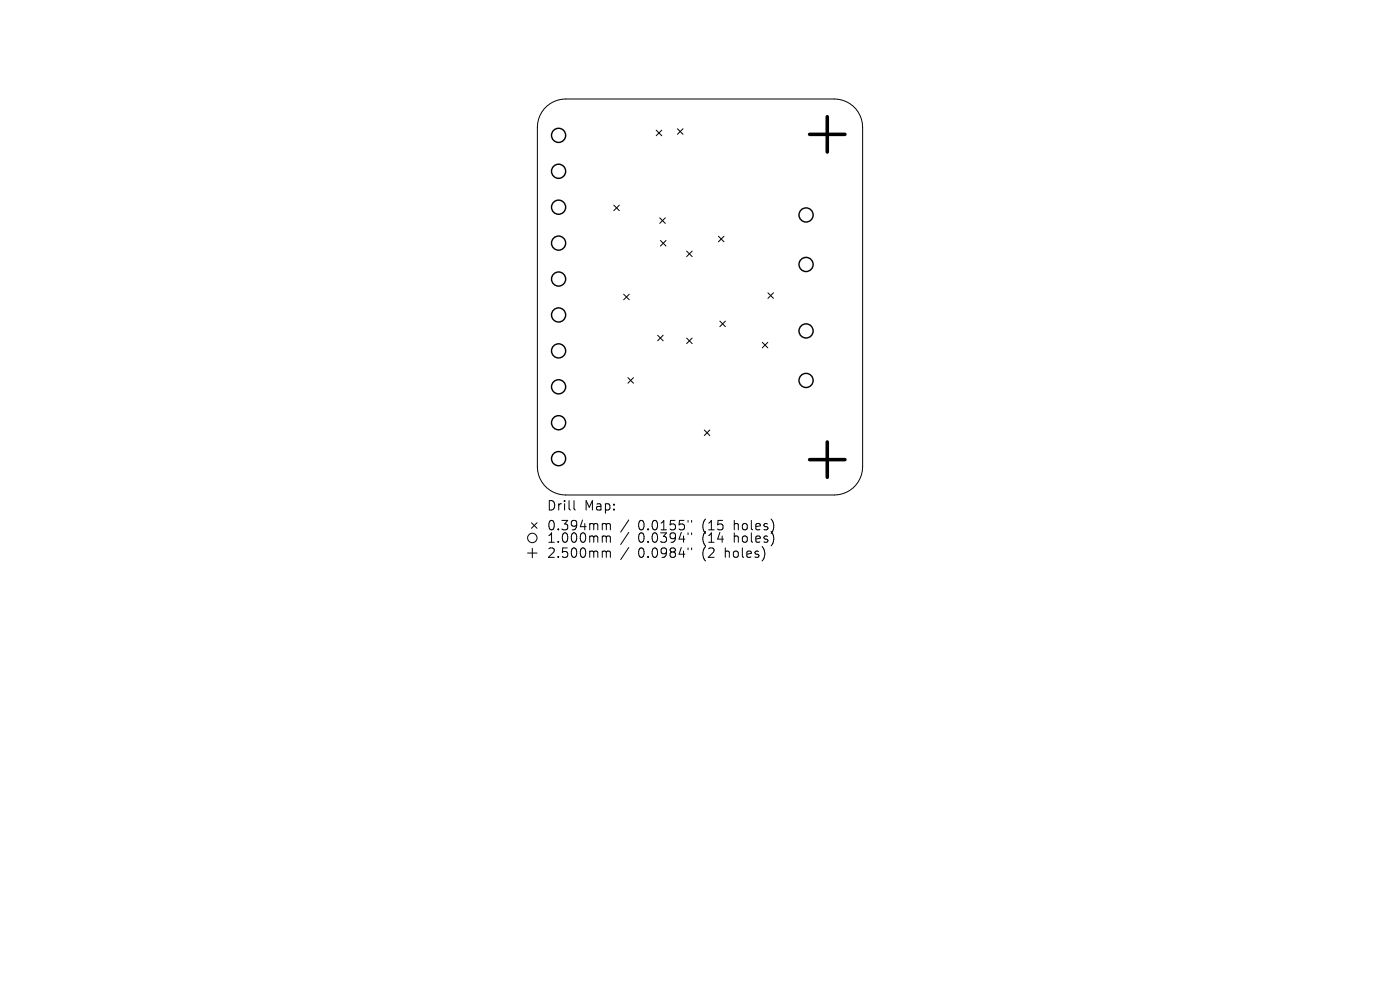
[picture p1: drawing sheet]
<svg xmlns="http://www.w3.org/2000/svg" width="297mm" height="210mm" viewBox="0 0 297 210" stroke-linecap="round" stroke-linejoin="round" font-family="sans-serif">
<defs><g id="words">
<g font-size="2.8">
<text x="115.9" y="108.6">Drill</text>
<text x="115.9" y="112.8">0.394mm</text>
<text x="123.9" y="108.6">Map:</text>
<text x="135.4" y="112.8">0.0155&quot;</text>
<text x="149.1" y="112.8">(15</text>
<text x="156" y="112.8">holes)</text>
<text x="115.9" y="115.4">1.000mm</text>
<text x="115.9" y="118.6">2.500mm</text>
<text x="135.4" y="115.4">0.0394&quot;</text>
<text x="135.4" y="118.6">0.0984&quot;</text>
<text x="149.1" y="115.4">(14</text>
<text x="149.1" y="118.6">(2</text>
<text x="154.1" y="118.6">holes)</text>
<text x="156" y="115.4">holes)</text>
</g>
</g></defs>
<g fill="none" stroke="#000" stroke-width=".21">
<path d="M116.1 22.5a6 6 0 0 1 3.9-1.5h57a6 6 0 0 1 6 6v72a6 6 0 0 1-6 6h-57a6 6 0 0 1-6-6v-72a6 6 0 0 1 2.1-4.5zM139.2 27.6l1.2 1.2M140.4 27.6l-1.2 1.2M143.7 27.3l1.2 1.2M144.9 27.3l-1.2 1.2M130.2 43.5l1.2 1.2M131.4 43.5l-1.2 1.2M140 46.2l1.1 1.2M140.1 51l1.2 1.2M141.1 46.2l-1.1 1.2M141.3 51l-1.2 1.2M145.7 53.3l1.1 1.1"/>
<path d="M146.8 53.3l-1.1 1.1M152.4 50.1l1.2 1.2M153.6 50.1l-1.2 1.2M132.3 62.4l1.2 1.2M133.5 62.4l-1.2 1.2M139.5 71.1l1.2 1.2M140.7 71.1l-1.2 1.2M145.7 71.7l1.1 1.2M146.8 71.7l-1.1 1.2M152.7 68.1l1.2 1.2M153.9 68.1l-1.2 1.2M161.7 72.6l1.2 1.2"/>
<path d="M162.9 72.6l-1.2 1.2M162.9 62.1l1.2 1.2M164.1 62.1l-1.2 1.2M133.2 80.1l1.2 1.2M134.4 80.1l-1.2 1.2M149.4 91.2l1.2 1.2M150.6 91.2l-1.2 1.2M111.9 117.3h2M112.7 110.9l1.2 1.2M112.9 116.3v2M113.9 110.9l-1.2 1.2M121.8 106.2v1.7l.3 .3"/>
<path d="M128.1 111.1h.2l.3 .2M128.1 113.7h.2l.3 .3M128.1 116.9h.2l.3 .3M128.6 111.3l.3-.2 .5 .1 .1 1.2M128.6 111.3v1.1M128.6 114v1M128.6 117.2v1M128.6 114l.3-.3 .5 .1 .1 1.2M128.6 117.2l.3-.3 .5 .1 .1 1.2M133.4 110.3l-1.7 2.6M133.4 112.9l-1.7 2.6M133.4 116.1l-1.7 2.6"/>
<path d="M146 110.4v.4M146 113v.4M146 116.2v.4M146.7 110.4v.4M146.7 113v.4M146.7 116.2v.4"/>
<circle cx="112.9" cy="114.1" r="1"/>
</g>
<g fill="none" stroke="#000" stroke-width=".3">
<circle cx="118.5" cy="28.7" r="1.5"/>
<circle cx="118.5" cy="36.3" r="1.5"/>
<circle cx="118.5" cy="44" r="1.5"/>
<circle cx="118.5" cy="59.2" r="1.5"/>
<circle cx="118.5" cy="51.6" r="1.5"/>
<circle cx="171" cy="56.1" r="1.5"/>
<circle cx="171" cy="45.6" r="1.5"/>
<circle cx="118.5" cy="66.8" r="1.5"/>
<circle cx="118.5" cy="74.4" r="1.5"/>
<circle cx="171" cy="70.2" r="1.5"/>
<circle cx="118.5" cy="89.7" r="1.5"/>
<circle cx="118.5" cy="82.1" r="1.5"/>
<circle cx="118.5" cy="97.3" r="1.5"/>
<circle cx="171" cy="80.7" r="1.5"/>
</g>
<path d="M171.8 28.5h7.5M175.5 24.8v7.5M171.8 97.5h7.5M175.5 93.8v7.5" fill="none" stroke="#000" stroke-width=".75"/>
<use href="#words"/>
</svg>
